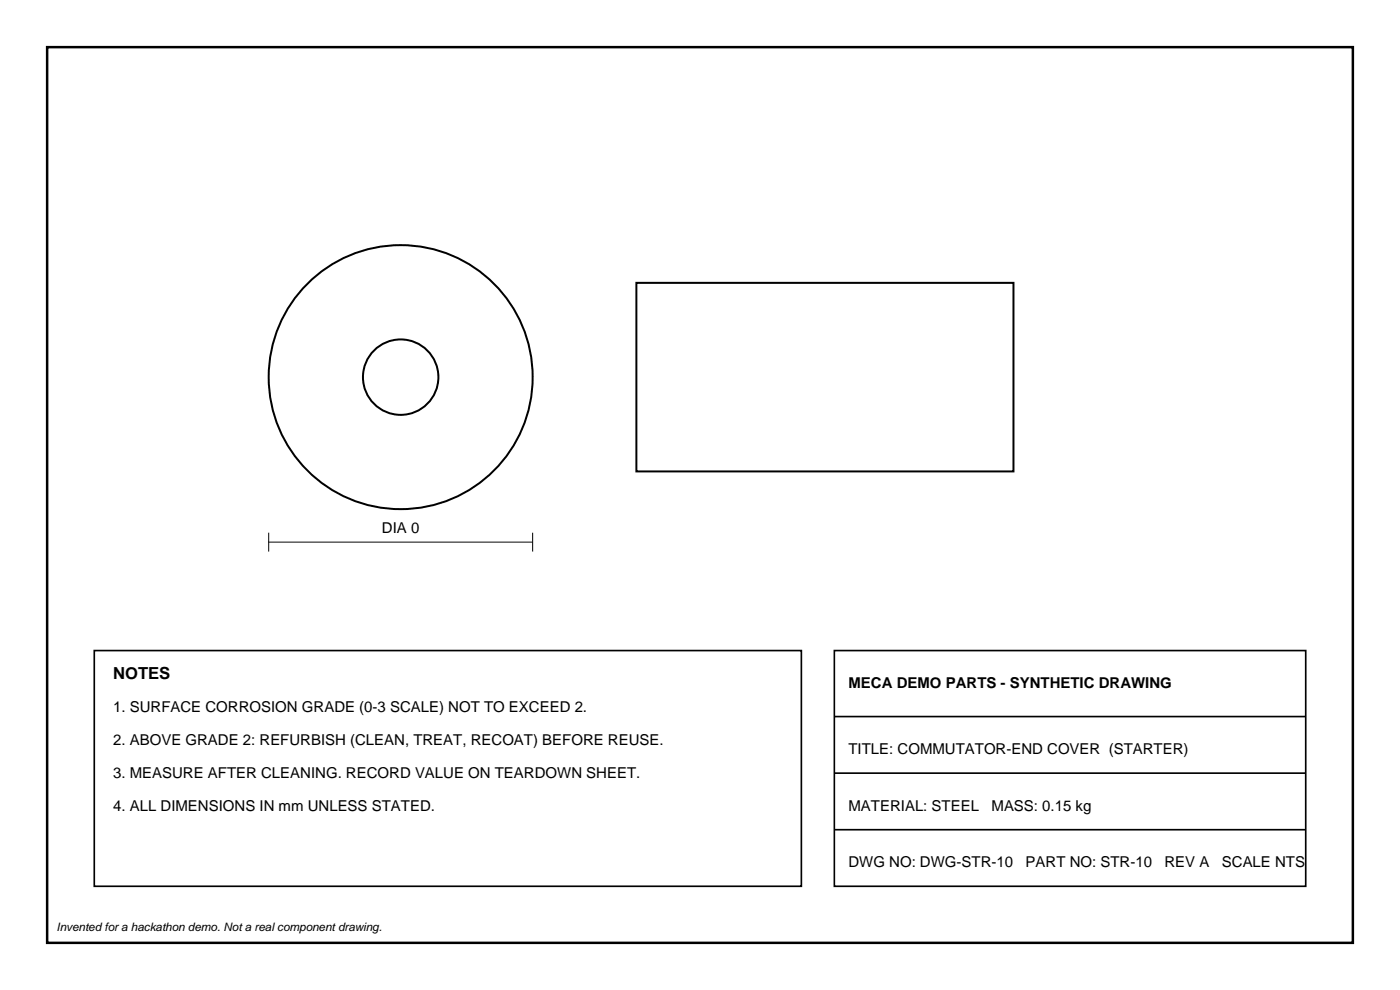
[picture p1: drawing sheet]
<svg xmlns="http://www.w3.org/2000/svg" width="297mm" height="210mm" viewBox="0 0 297 210" stroke-linecap="round" stroke-linejoin="round" font-family="sans-serif">
<defs><g id="words">
<text font-size="3.5" x="24" y="144">NOTES</text>
<g font-size="3.2">
<text x="81" y="113">DIA 0</text>
<text x="180" y="146">MECA DEMO PARTS - SYNTHETIC DRAWING</text>
<text x="24" y="151">1. SURFACE CORROSION GRADE (0-3 SCALE) NOT TO EXCEED 2.</text>
<text x="24" y="158">2. ABOVE GRADE 2: REFURBISH (CLEAN, TREAT, RECOAT) BEFORE REUSE.</text>
<text x="180" y="160">TITLE: COMMUTATOR-END COVER (STARTER)</text>
<text x="24" y="165">3. MEASURE AFTER CLEANING. RECORD VALUE ON TEARDOWN SHEET.</text>
<text x="24" y="172">4. ALL DIMENSIONS IN mm UNLESS STATED.</text>
<text x="180" y="172">MATERIAL: STEEL</text>
<text x="210.3" y="172">MASS: 0.15 kg</text>
<text x="180" y="184">DWG NO: DWG-STR-10</text>
<text x="217.6" y="184">PART NO: STR-10</text>
<text x="247" y="184">REV A</text>
<text x="259.2" y="184">SCALE NTS</text>
</g>
<text font-size="2.5" x="12" y="197.5">Invented for a hackathon demo. Not a real component drawing.</text>
</g></defs>
<path d="M10 10h277v190h-277z" fill="none" stroke="#000" stroke-width=".53"/>
<g fill="none" stroke="#000" stroke-width=".42">
<path d="M135 60h80v40h-80z"/>
<circle cx="85" cy="80" r="28"/>
<circle cx="85" cy="80" r="8"/>
</g>
<path d="M57 115h56M57 113v4M113 113v4" fill="none" stroke="#000" stroke-width=".21"/>
<path d="M20 138h150v50h-150zM177 138h100v50h-100zM177 152h100M177 176h100M177 164h100" fill="none" stroke="#000" stroke-width=".35"/>
<use href="#words"/>
</svg>
